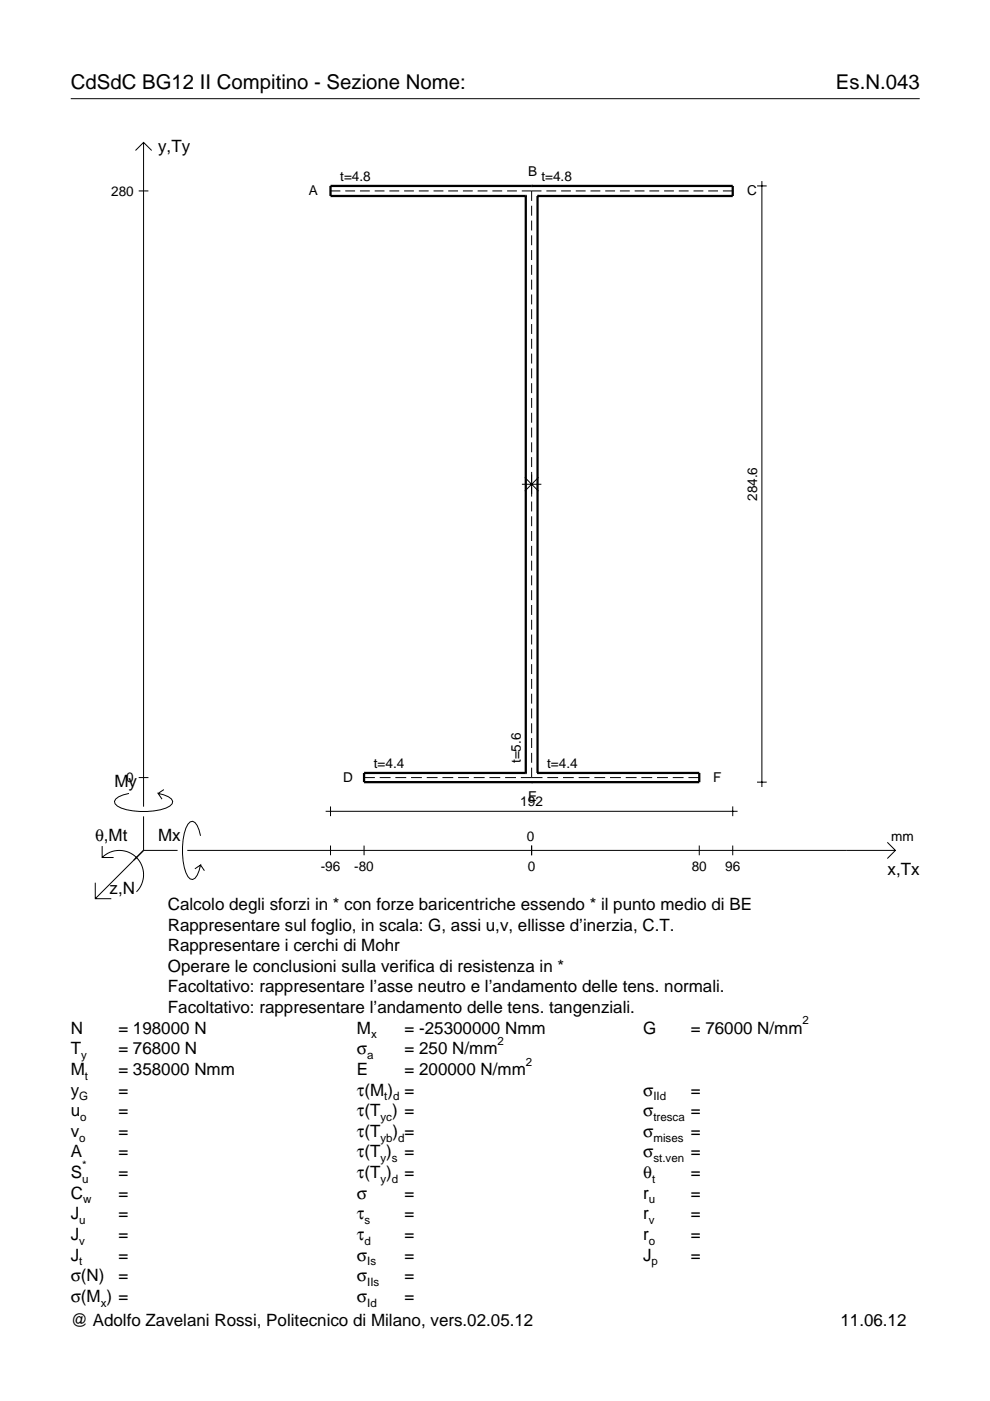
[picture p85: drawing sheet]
<svg xmlns="http://www.w3.org/2000/svg" width="210mm" height="297mm" viewBox="0 0 210 297" stroke-linecap="round" stroke-linejoin="round" font-family="sans-serif">
<defs><g id="words">
<g font-size="4.3">
<text x="15" y="18.9">CdSdC BG12 II Compitino - Sezione Nome:</text>
<text x="177.2" y="18.9">Es.N.043</text>
</g>
<g font-size="3.6">
<text x="33.5" y="32.3">y,Ty</text>
<text x="24.3" y="166.9">My</text>
<text x="20.1" y="178.2">θ,Mt</text>
<text x="33.5" y="178.2">Mx</text>
<text x="188.2" y="185.5">x,Tx</text>
<text x="23.2" y="189.6">z,N</text>
<text x="35.6" y="192.9">Calcolo degli sforzi in * con forze baricentriche essendo * il punto medio di BE</text>
<text x="35.6" y="197.3">Rappresentare sul foglio, in scala: G, assi u,v, ellisse d’inerzia, C.T.</text>
<text x="35.6" y="201.7">Rappresentare i cerchi di Mohr</text>
<text x="35.6" y="206">Operare le conclusioni sulla verifica di resistenza in *</text>
<text x="35.6" y="210.4">Facoltativo: rappresentare l’asse neutro e l’andamento delle tens. normali.</text>
<text x="35.6" y="214.8">Facoltativo: rappresentare l’andamento delle tens. tangenziali.</text>
<text x="15" y="219.2">N</text>
<text x="25.1" y="219.2">= 198000 N</text>
<text x="75.7" y="219.2">M</text>
<text x="85.8" y="219.2">= -25300000 Nmm</text>
<text x="136.4" y="219.2">G</text>
<text x="146.5" y="219.2">= 76000 N/mm</text>
<text x="15" y="227.9">M</text>
<text x="15" y="223.5">T</text>
<text x="25.1" y="223.5">= 76800 N</text>
<text x="25.1" y="227.9">= 358000 Nmm</text>
<text x="75.7" y="223.5">σ</text>
<text x="75.7" y="227.9">E</text>
<text x="85.8" y="223.5">= 250 N/mm</text>
<text x="85.8" y="227.9">= 200000 N/mm</text>
<text x="15" y="232.3">y</text>
<text x="25.1" y="232.3">=</text>
<text x="75.7" y="232.3">τ(M ) =</text>
<text x="136.4" y="232.3">σ</text>
<text x="146.5" y="232.3">=</text>
<text x="15" y="236.7">u</text>
<text x="25.1" y="236.7">=</text>
<text x="75.7" y="236.7">τ(T ) =</text>
<text x="136.4" y="236.7">σ</text>
<text x="146.5" y="236.7">=</text>
<text x="15" y="245.4">A</text>
<text x="15" y="241">v</text>
<text x="25.1" y="241">=</text>
<text x="25.1" y="245.4">=</text>
<text x="75.7" y="245.4">τ(T )</text>
<text x="75.7" y="241">τ(T</text>
<text x="83.3" y="241">) =</text>
<text x="85.8" y="245.4">=</text>
<text x="136.4" y="241">σ</text>
<text x="136.4" y="245.4">σ</text>
<text x="146.5" y="241">=</text>
<text x="146.5" y="245.4">=</text>
<text x="15" y="249.8">S</text>
<text x="25.1" y="249.8">=</text>
<text x="75.7" y="249.8">τ(T )</text>
<text x="85.8" y="249.8">=</text>
<text x="136.4" y="249.8">θ</text>
<text x="146.5" y="249.8">=</text>
<text x="15" y="254.2">C</text>
<text x="25.1" y="254.2">=</text>
<text x="75.7" y="254.2">σ</text>
<text x="85.8" y="254.2">=</text>
<text x="136.4" y="254.2">r</text>
<text x="146.5" y="254.2">=</text>
<text x="15" y="262.9">J</text>
<text x="15" y="258.5">J</text>
<text x="25.1" y="262.9">=</text>
<text x="25.1" y="258.5">=</text>
<text x="75.7" y="262.9">τ</text>
<text x="75.7" y="258.5">τ</text>
<text x="85.8" y="262.9">=</text>
<text x="85.8" y="258.5">=</text>
<text x="136.4" y="262.9">r</text>
<text x="136.4" y="258.5">r</text>
<text x="146.5" y="262.9">=</text>
<text x="146.5" y="258.5">=</text>
<text x="15" y="267.3">J</text>
<text x="25.1" y="267.3">=</text>
<text x="75.7" y="267.3">σ</text>
<text x="85.8" y="267.3">=</text>
<text x="136.4" y="267.3">J</text>
<text x="146.5" y="267.3">=</text>
<text x="15" y="271.7">σ(N)</text>
<text x="25.1" y="271.7">=</text>
<text x="75.7" y="271.7">σ</text>
<text x="85.8" y="271.7">=</text>
<text x="15" y="276">σ(M ) =</text>
<text x="15" y="281.2">@ Adolfo Zavelani Rossi, Politecnico di Milano, vers.02.05.12</text>
<text x="75.7" y="276">σ</text>
<text x="85.8" y="276">=</text>
<text x="178.2" y="281.2">11.06.12</text>
</g>
<g font-size="2.9">
<text x="23.6" y="41.5">280</text>
<text x="65.5" y="41.4">A</text>
<text x="72.1" y="38.4">t=4.8</text>
<text x="112" y="37.3">B</text>
<text x="114.8" y="38.4">t=4.8</text>
<text x="158.4" y="41.4">C</text>
<text x="160.5" y="106.2" transform="rotate(-90 160.5 106.2)">284.6</text>
<text x="110.4" y="161.8" transform="rotate(-90 110.4 161.8)">t=5.6</text>
<text x="26.8" y="165.9">0</text>
<text x="72.7" y="165.8">D</text>
<text x="79.2" y="162.9">t=4.4</text>
<text x="116" y="162.9">t=4.4</text>
<text x="151.2" y="165.8">F</text>
<text x="110.3" y="171">192</text>
<text x="112" y="169.8">E</text>
<text x="111.7" y="178.2">0</text>
<text x="189" y="178.2">mm</text>
<text x="68" y="184.7">-96</text>
<text x="75.1" y="184.7">-80</text>
<text x="111.9" y="184.7">0</text>
<text x="146.7" y="184.7">80</text>
<text x="153.8" y="184.7">96</text>
</g>
<g font-size="2.4">
<text x="78.7" y="220.2">x</text>
<text x="105.5" y="221.5">2</text>
<text x="170.2" y="217.2">2</text>
<text x="17.2" y="224.5">y</text>
<text x="77.9" y="224.5">a</text>
<text x="111.5" y="225.9">2</text>
<text x="16.8" y="233.3">G</text>
<text x="18" y="228.9">t</text>
<text x="81.5" y="233.3">t d</text>
<text x="138.5" y="233.3">IId</text>
<text x="17" y="237.7">o</text>
<text x="80.7" y="237.7">yc</text>
<text x="138.5" y="237.7">tresca</text>
<text x="16.8" y="242">o</text>
<text x="80.7" y="242">yb d</text>
<text x="138.5" y="242">mises</text>
<text x="17.4" y="250.8">u</text>
<text x="17.4" y="247.8">*</text>
<text x="80.7" y="250.8">y d</text>
<text x="80.7" y="246.4">y s</text>
<text x="138.2" y="250.8">t</text>
<text x="138.5" y="246.4">st.ven</text>
<text x="17.6" y="255.2">w</text>
<text x="137.6" y="255.2">u</text>
<text x="16.8" y="263.9">v</text>
<text x="16.8" y="259.5">u</text>
<text x="77.3" y="263.9">d</text>
<text x="77.3" y="259.5">s</text>
<text x="137.6" y="263.9">o</text>
<text x="137.6" y="259.5">v</text>
<text x="16.8" y="268.3">t</text>
<text x="77.9" y="268.3">Is</text>
<text x="138.2" y="268.3">p</text>
<text x="77.9" y="272.7">IIs</text>
<text x="21.4" y="277">x</text>
<text x="77.9" y="277">Id</text>
</g>
</g></defs>
<g fill="none" stroke="#000" stroke-width=".21">
<path d="M15 20.9h180M28.7 31.9l1.7-1.7 1.8 1.7M30.4 30.2v140.8M160.5 39.4h2.1M161.5 38.4v128.5M29.4 40.5h2.1M70.1 40.5h2.1M73.2 40.5h2.1M76.3 40.5h2.1M79.4 40.5h2.1M82.6 40.5h2M85.7 40.5h2.1"/>
<path d="M88.8 40.5h2.1M91.9 40.5h2.1M95 40.5h2.1M98.1 40.5h2.1M101.3 40.5h2.1M104.4 40.5h2.1M107.5 40.5h2.1M110.6 40.5h4.2M112.7 40.5v2.1M112.7 43.6v2.1M112.7 46.8v2.1M112.7 49.9v2.1"/>
<path d="M112.7 53v2.1M112.7 56.2v2.1M112.7 59.3v2.1M115.8 40.5h2.1M119 40.5h2M122.1 40.5h2.1M125.2 40.5h2.1M128.3 40.5h2.1M131.4 40.5h2.1M134.6 40.5h2M137.7 40.5h2.1M140.8 40.5h2.1"/>
<path d="M143.9 40.5h2.1M147 40.5h2.1M150.1 40.5h2.1M153.3 40.5h2.1M112.7 62.4v2.1M112.7 65.6v2.1M112.7 68.7v2.1M112.7 71.8v2.1M112.7 75v2.1M112.7 78.1v2.1M112.7 81.2v2.2M112.7 84.4v2.1"/>
<path d="M112.7 87.5v2.1M112.7 90.6v2.2M112.7 93.8v2.1M112.7 96.9v2.1M110.7 102.7h4.1M111.3 101.2l2.9 2.9M112.7 100.1v5.2M112.7 106.3v2.1M112.7 109.5v2.1M112.7 112.6v2.1M112.7 115.7v2.1M112.7 118.9v2.1"/>
<path d="M114.2 101.2l-2.9 2.9M112.7 122v2.1M112.7 125.1v2.1M112.7 128.3v2.1M112.7 131.4v2.1M112.7 134.5v2.1M112.7 137.7v2.1M112.7 140.8v2.1M112.7 143.9v2.2M112.7 147.1v2.1M112.7 150.2v2.1M112.7 153.4v2.1"/>
<path d="M112.7 156.5v2.1M112.7 159.6v2.1M21.7 179.4v2.4h2.4M27.3 168.2a3.6 3.6 0 0 0-3 1.7l.1 .5a5.6 5.6 0 0 0 3.8 1.5 13.4 13.4 0 0 0 7.8-1l.5-.5 .1-.5a3.6 3.6 0 0 0-3.1-1.7l.8 1.2M29.4 164.9h2.1M30.4 173.1v7.2M34.7 167.4l-1.2 .8M42.5 177.2a3.6 3.6 0 0 0-1.7-3.1l-.5 .2a5.7 5.7 0 0 0-1.5 3.7 13.3 13.3 0 0 0 1 7.9l.5 .5 .5 .1a3.6 3.6 0 0 0 1.7-3.1l-1.2 .8M69 172h87.4M70.1 171v2M70.1 179.3v2M77.2 164.9h2.3"/>
<path d="M77.2 179.3v2M80.5 164.9h2.3M83.8 164.9h2.3M87.2 164.9h2.2M90.5 164.9h2.3M93.8 164.9h2.3M97.1 164.9h2.3M100.4 164.9h2.3M103.8 164.9h2.3M107.1 164.9h2.3M110.4 164.9h4.6M112.7 162.8v2.1"/>
<path d="M112.7 179.3v2M116 164.9h2.3M119.4 164.9h2.3M122.7 164.9h2.3M126 164.9h2.3M129.3 164.9h2.3M132.7 164.9h2.3M136 164.9h2.3M139.3 164.9h2.3M142.6 164.9h2.3M146 164.9h2.3M148.3 179.3v2"/>
<path d="M155.4 171v2M155.4 179.3v2M160.5 165.8h2.1M188.1 178.6l1.7 1.7-1.7 1.7M20.2 187.2v3.3h3.4M21.7 181.8a5.1 5.1 0 0 1 7.2 0 5.1 5.1 0 0 1 0 7.3M30.4 180.3l-10.2 10.2M30.4 180.3h7.2M39.7 180.3h150.1M42.5 183.4l.8 1.2"/>
</g>
<path d="M112.7 39.4h.1M111.5 41.6h.1M111.5 41.6h-41.4v-2.2h85.3v2.2h-41.4M111.5 41.6v122.3M114 41.6h.1M114 41.6v122.3M111.5 163.9h.1M111.5 163.9h-34.3v1.9h71.1v-1.9h-34.3M112.7 165.8h.1M114 163.9h.1" fill="none" stroke="#000" stroke-width=".48"/>
<use href="#words"/>
</svg>
